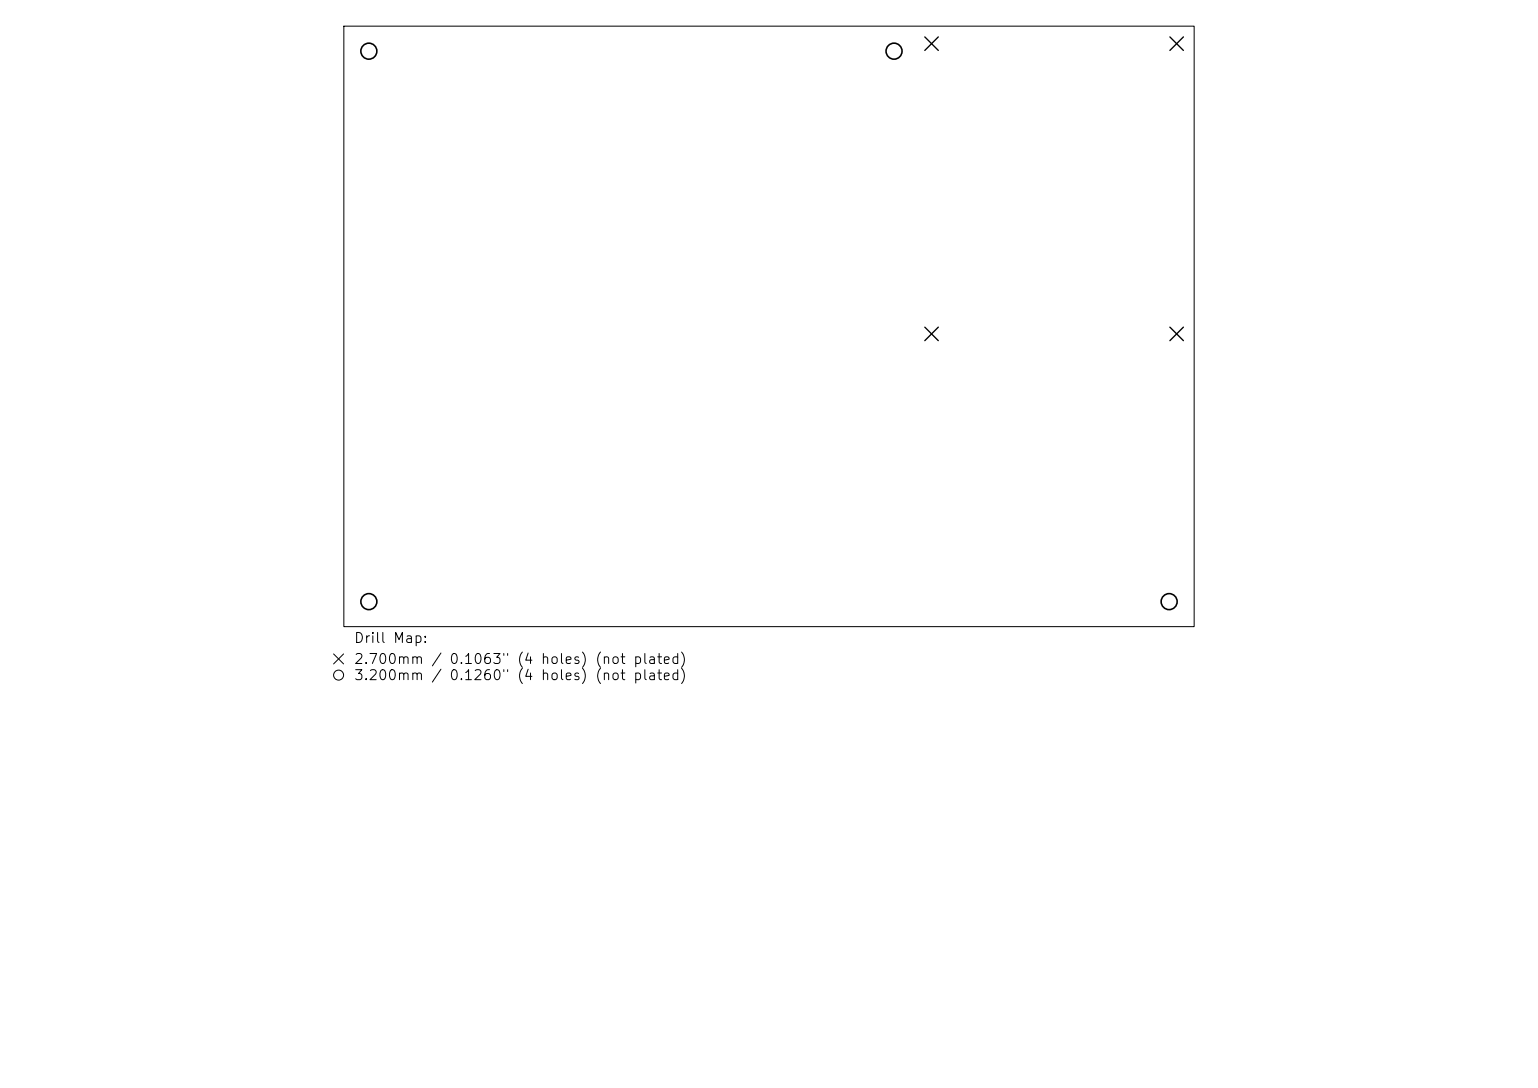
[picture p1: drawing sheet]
<svg xmlns="http://www.w3.org/2000/svg" width="297mm" height="210mm" viewBox="0 0 297 210" stroke-linecap="round" stroke-linejoin="round" font-family="sans-serif">
<defs><g id="words">
<g font-size="1.9">
<text x="68.2" y="124.6">Drill Map:</text>
<text x="68.2" y="128.7">2.700mm / 0.1063&quot; (4 holes) (not plated)</text>
<text x="68.2" y="131.8">3.200mm / 0.1260&quot; (4 holes) (not plated)</text>
</g>
</g></defs>
<g fill="none" stroke="#000" stroke-width=".19">
<path d="M66.4 5h164.2v116h-164.2zM64.4 126.2l2 2M66.4 126.2l-2 2"/>
<circle cx="65.4" cy="130.3" r=".97"/>
</g>
<path d="M178.6 7.1l2.6 2.6M181.2 7.1l-2.6 2.6M225.9 7.1l2.6 2.6M228.5 7.1l-2.6 2.6M178.6 63.1l2.6 2.7M181.2 63.1l-2.6 2.7M225.9 63.1l2.6 2.7M228.5 63.1l-2.6 2.7" fill="none" stroke="#000" stroke-width=".26"/>
<g fill="none" stroke="#000" stroke-width=".31">
<circle cx="71.2" cy="9.9" r="1.55"/>
<circle cx="172.6" cy="9.9" r="1.55"/>
<circle cx="71.2" cy="116.1" r="1.55"/>
<circle cx="225.8" cy="116.1" r="1.55"/>
</g>
<use href="#words"/>
</svg>
